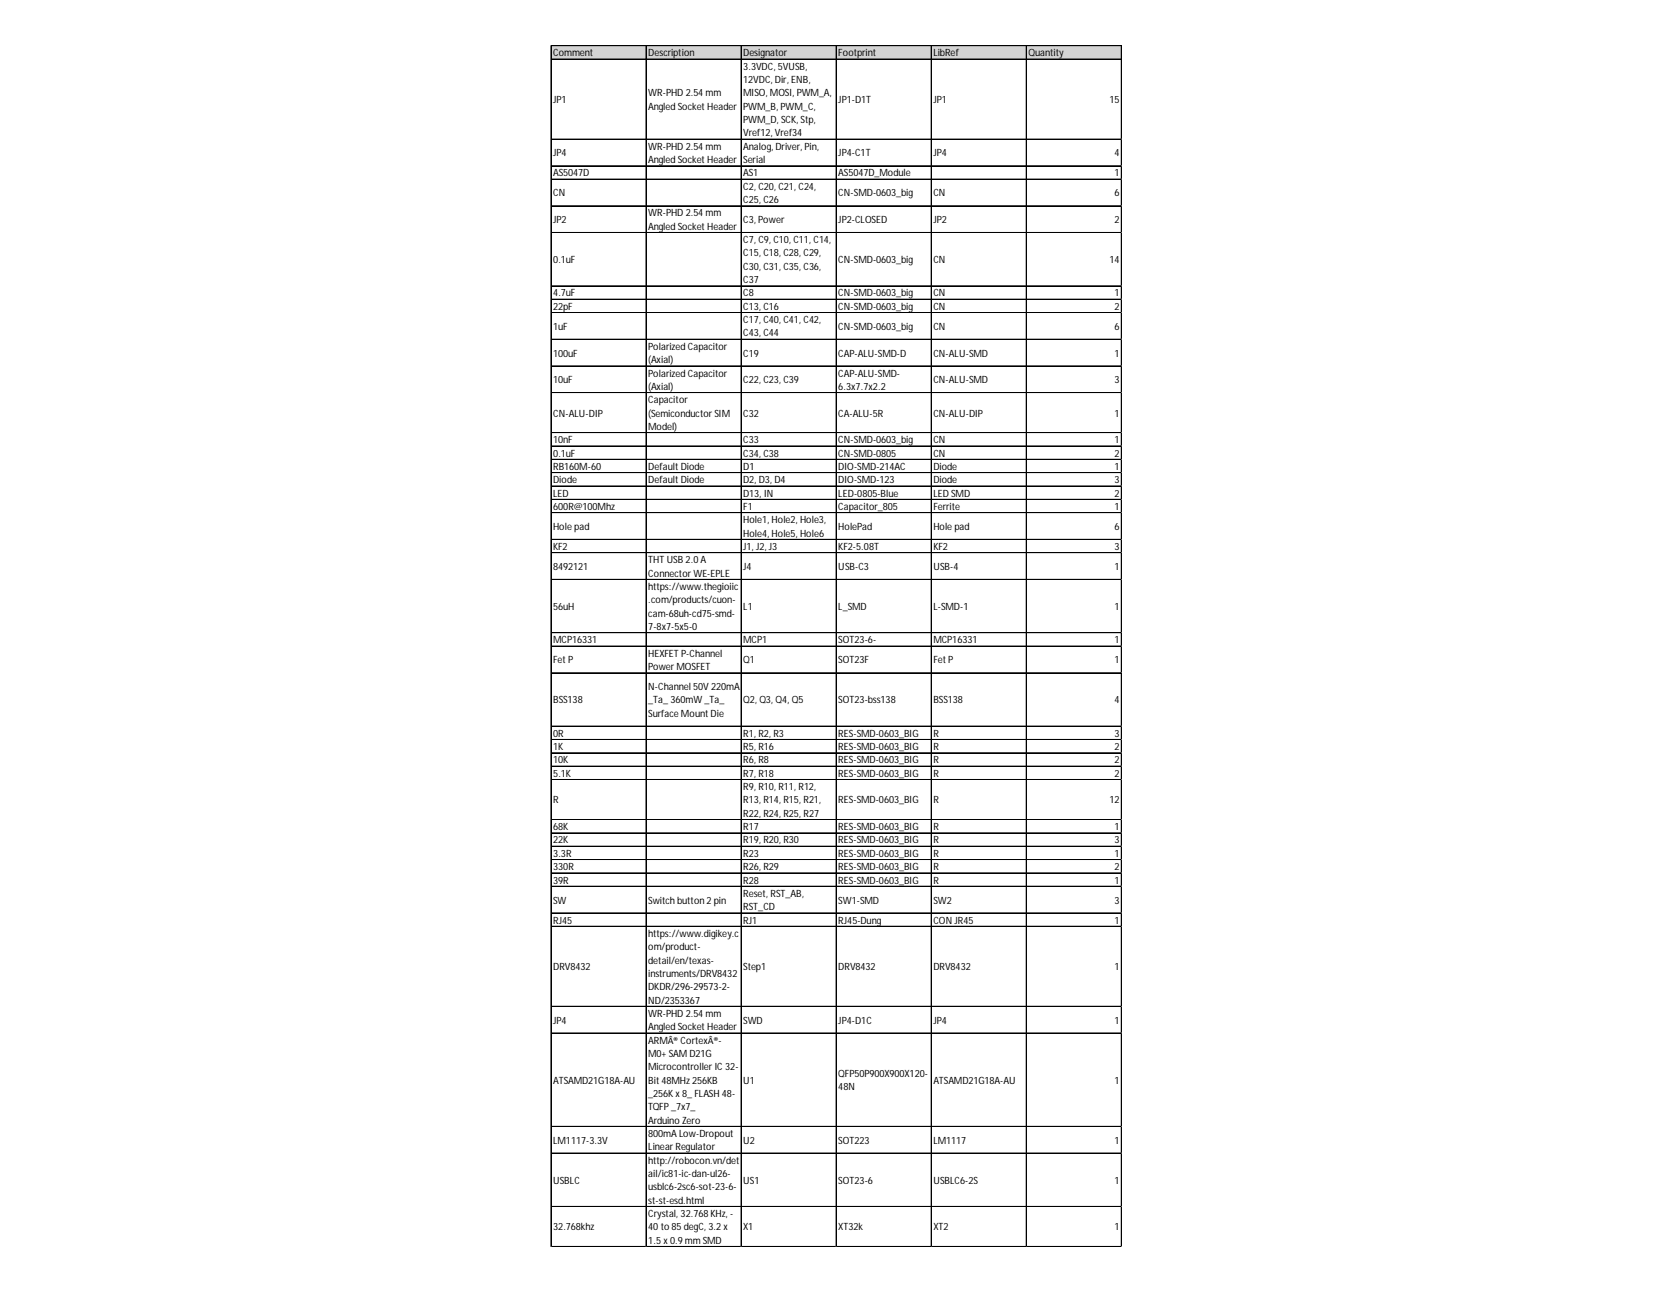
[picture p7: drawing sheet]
<svg xmlns="http://www.w3.org/2000/svg" width="279mm" height="216mm" viewBox="0 0 279 216" stroke-linecap="round" stroke-linejoin="round" font-family="sans-serif">
<defs><g id="words">
<g font-size="1.7">
<text x="92.3" y="9.4">Comment</text>
<text x="108.1" y="9.4">Description</text>
<text x="124" y="9.4">Designator</text>
<text x="124" y="11.6">3.3VDC, 5VUSB,</text>
<text x="139.8" y="9.4">Footprint</text>
<text x="155.7" y="9.4">LibRef</text>
<text x="171.5" y="9.4">Quantity</text>
<text x="92.3" y="17.2">JP1</text>
<text x="108.1" y="16.1">WR-PHD 2.54 mm</text>
<text x="124" y="13.8">12VDC, Dir, ENB,</text>
<text x="124" y="16.1">MISO, MOSI, PWM_A,</text>
<text x="139.8" y="17.2">JP1-D1T</text>
<text x="155.7" y="17.2">JP1</text>
<text x="185.1" y="17.2">15</text>
<text x="108.1" y="18.3">Angled Socket Header</text>
<text x="124" y="18.3">PWM_B, PWM_C,</text>
<text x="124" y="20.5">PWM_D, SCK, Stp,</text>
<text x="124" y="22.7">Vref12, Vref34</text>
<text x="92.3" y="26.1">JP4</text>
<text x="92.3" y="29.4">AS5047D</text>
<text x="108.1" y="25">WR-PHD 2.54 mm</text>
<text x="108.1" y="27.2">Angled Socket Header</text>
<text x="124" y="25">Analog, Driver, Pin,</text>
<text x="124" y="27.2">Serial</text>
<text x="124" y="29.4">AS1</text>
<text x="139.8" y="26.1">JP4-C1T</text>
<text x="139.8" y="29.4">AS5047D_Module</text>
<text x="155.7" y="26.1">JP4</text>
<text x="185.9" y="26.1">4</text>
<text x="185.9" y="29.4">1</text>
<text x="92.3" y="32.7">CN</text>
<text x="124" y="31.6">C2, C20, C21, C24,</text>
<text x="124" y="33.9">C25, C26</text>
<text x="139.8" y="32.7">CN-SMD-0603_big</text>
<text x="155.7" y="32.7">CN</text>
<text x="185.9" y="32.7">6</text>
<text x="92.3" y="37.2">JP2</text>
<text x="108.1" y="36.1">WR-PHD 2.54 mm</text>
<text x="108.1" y="38.3">Angled Socket Header</text>
<text x="124" y="37.2">C3, Power</text>
<text x="124" y="40.5">C7, C9, C10, C11, C14,</text>
<text x="139.8" y="37.2">JP2-CLOSED</text>
<text x="155.7" y="37.2">JP2</text>
<text x="185.9" y="37.2">2</text>
<text x="92.3" y="43.9">0.1uF</text>
<text x="124" y="42.8">C15, C18, C28, C29,</text>
<text x="124" y="45">C30, C31, C35, C36,</text>
<text x="124" y="47.2">C37</text>
<text x="139.8" y="43.9">CN-SMD-0603_big</text>
<text x="155.7" y="43.9">CN</text>
<text x="185.1" y="43.9">14</text>
<text x="92.3" y="49.4">4.7uF</text>
<text x="92.3" y="51.7">22pF</text>
<text x="124" y="49.4">C8</text>
<text x="124" y="51.7">C13, C16</text>
<text x="124" y="53.9">C17, C40, C41, C42,</text>
<text x="139.8" y="49.4">CN-SMD-0603_big</text>
<text x="139.8" y="51.7">CN-SMD-0603_big</text>
<text x="155.7" y="49.4">CN</text>
<text x="155.7" y="51.7">CN</text>
<text x="185.9" y="49.4">1</text>
<text x="185.9" y="51.7">2</text>
<text x="92.3" y="55">1uF</text>
<text x="92.3" y="59.4">100uF</text>
<text x="108.1" y="58.3">Polarized Capacitor</text>
<text x="124" y="56.1">C43, C44</text>
<text x="124" y="59.4">C19</text>
<text x="139.8" y="55">CN-SMD-0603_big</text>
<text x="139.8" y="59.4">CAP-ALU-SMD-D</text>
<text x="155.7" y="55">CN</text>
<text x="155.7" y="59.4">CN-ALU-SMD</text>
<text x="185.9" y="55">6</text>
<text x="185.9" y="59.4">1</text>
<text x="92.3" y="63.9">10uF</text>
<text x="108.1" y="60.5">(Axial)</text>
<text x="108.1" y="62.8">Polarized Capacitor</text>
<text x="108.1" y="65">(Axial)</text>
<text x="124" y="63.9">C22, C23, C39</text>
<text x="139.8" y="62.8">CAP-ALU-SMD-</text>
<text x="139.8" y="65">6.3x7.7x2.2</text>
<text x="155.7" y="63.9">CN-ALU-SMD</text>
<text x="185.9" y="63.9">3</text>
<text x="92.3" y="69.4">CN-ALU-DIP</text>
<text x="108.1" y="67.2">Capacitor</text>
<text x="108.1" y="69.4">(SemiconductorSIM</text>
<text x="108.1" y="71.7">Model)</text>
<text x="124" y="69.4">C32</text>
<text x="139.8" y="69.4">CA-ALU-5R</text>
<text x="155.7" y="69.4">CN-ALU-DIP</text>
<text x="185.9" y="69.4">1</text>
<text x="92.3" y="73.9">10nF</text>
<text x="92.3" y="76.1">0.1uF</text>
<text x="124" y="73.9">C33</text>
<text x="124" y="76.1">C34, C38</text>
<text x="139.8" y="73.9">CN-SMD-0603_big</text>
<text x="139.8" y="76.1">CN-SMD-0805</text>
<text x="155.7" y="73.9">CN</text>
<text x="155.7" y="76.1">CN</text>
<text x="185.9" y="73.9">1</text>
<text x="185.9" y="76.1">2</text>
<text x="92.3" y="78.3">RB160M-60</text>
<text x="92.3" y="80.6">Diode</text>
<text x="92.3" y="82.8">LED</text>
<text x="108.1" y="78.3">Default Diode</text>
<text x="108.1" y="80.6">Default Diode</text>
<text x="124" y="78.3">D1</text>
<text x="124" y="80.6">D2, D3, D4</text>
<text x="124" y="82.8">D13, IN</text>
<text x="139.8" y="78.3">DIO-SMD-214AC</text>
<text x="139.8" y="80.6">DIO-SMD-123</text>
<text x="139.8" y="82.8">LED-0805-Blue</text>
<text x="155.7" y="78.3">Diode</text>
<text x="155.7" y="80.6">Diode</text>
<text x="155.7" y="82.8">LED SMD</text>
<text x="185.9" y="78.3">1</text>
<text x="185.9" y="80.6">3</text>
<text x="185.9" y="82.8">2</text>
<text x="92.3" y="85">600R@100Mhz</text>
<text x="92.3" y="88.4">Hole pad</text>
<text x="124" y="85">F1</text>
<text x="124" y="87.2">Hole1, Hole2, Hole3,</text>
<text x="124" y="89.5">Hole4, Hole5, Hole6</text>
<text x="139.8" y="85">Capacitor_805</text>
<text x="139.8" y="88.4">HolePad</text>
<text x="155.7" y="85">Ferrite</text>
<text x="155.7" y="88.4">Hole pad</text>
<text x="185.9" y="85">1</text>
<text x="185.9" y="88.4">6</text>
<text x="92.3" y="91.7">KF2</text>
<text x="92.3" y="95">8492121</text>
<text x="108.1" y="93.9">THT USB 2.0 A</text>
<text x="124" y="91.7">J1, J2, J3</text>
<text x="124" y="95">J4</text>
<text x="139.8" y="91.7">KF2-5.08T</text>
<text x="139.8" y="95">USB-C3</text>
<text x="155.7" y="91.7">KF2</text>
<text x="155.7" y="95">USB-4</text>
<text x="185.9" y="91.7">3</text>
<text x="185.9" y="95">1</text>
<text x="92.3" y="101.7">56uH</text>
<text x="108.1" y="96.1">ConnectorWE-EPLE</text>
<text x="108.1" y="98.4">https://www.thegioiic</text>
<text x="108.1" y="100.6">.com/products/cuon-</text>
<text x="124" y="101.7">L1</text>
<text x="139.8" y="101.7">L_SMD</text>
<text x="155.7" y="101.7">L-SMD-1</text>
<text x="185.9" y="101.7">1</text>
<text x="92.3" y="107.3">MCP16331</text>
<text x="108.1" y="102.8">cam-68uh-cd75-smd-</text>
<text x="108.1" y="105">7-8x7-5x5-0</text>
<text x="124" y="107.3">MCP1</text>
<text x="139.8" y="107.3">SOT23-6-</text>
<text x="155.7" y="107.3">MCP16331</text>
<text x="185.9" y="107.3">1</text>
<text x="92.3" y="110.6">Fet P</text>
<text x="108.1" y="109.5">HEXFET P-Channel</text>
<text x="108.1" y="111.7">PowerMOSFET</text>
<text x="124" y="110.6">Q1</text>
<text x="139.8" y="110.6">SOT23F</text>
<text x="155.7" y="110.6">Fet P</text>
<text x="185.9" y="110.6">1</text>
<text x="92.3" y="117.3">BSS138</text>
<text x="108.1" y="115">N-Channel 50V 220mA</text>
<text x="108.1" y="117.3">_Ta_ 360mW _Ta_</text>
<text x="108.1" y="119.5">Surface Mount Die</text>
<text x="124" y="117.3">Q2, Q3, Q4, Q5</text>
<text x="139.8" y="117.3">SOT23-bss138</text>
<text x="155.7" y="117.3">BSS138</text>
<text x="185.9" y="117.3">4</text>
<text x="92.3" y="122.8">0R</text>
<text x="92.3" y="125.1">1K</text>
<text x="124" y="122.8">R1, R2, R3</text>
<text x="124" y="125.1">R5, R16</text>
<text x="139.8" y="122.8">RES-SMD-0603_BIG</text>
<text x="139.8" y="125.1">RES-SMD-0603_BIG</text>
<text x="155.7" y="122.8">R</text>
<text x="155.7" y="125.1">R</text>
<text x="185.9" y="122.8">3</text>
<text x="185.9" y="125.1">2</text>
<text x="92.3" y="127.3">10K</text>
<text x="92.3" y="129.5">5.1K</text>
<text x="124" y="127.3">R6, R8</text>
<text x="124" y="129.5">R7, R18</text>
<text x="124" y="131.7">R9, R10, R11, R12,</text>
<text x="139.8" y="127.3">RES-SMD-0603_BIG</text>
<text x="139.8" y="129.5">RES-SMD-0603_BIG</text>
<text x="155.7" y="127.3">R</text>
<text x="155.7" y="129.5">R</text>
<text x="185.9" y="127.3">2</text>
<text x="185.9" y="129.5">2</text>
<text x="92.3" y="134">R</text>
<text x="124" y="134">R13, R14, R15, R21,</text>
<text x="124" y="136.2">R22, R24, R25, R27</text>
<text x="139.8" y="134">RES-SMD-0603_BIG</text>
<text x="155.7" y="134">R</text>
<text x="185.1" y="134">12</text>
<text x="92.3" y="138.4">68K</text>
<text x="92.3" y="140.6">22K</text>
<text x="92.3" y="142.8">3.3R</text>
<text x="124" y="138.4">R17</text>
<text x="124" y="140.6">R19, R20, R30</text>
<text x="124" y="142.8">R23</text>
<text x="139.8" y="138.4">RES-SMD-0603_BIG</text>
<text x="139.8" y="140.6">RES-SMD-0603_BIG</text>
<text x="139.8" y="142.8">RES-SMD-0603_BIG</text>
<text x="155.7" y="138.4">R</text>
<text x="155.7" y="140.6">R</text>
<text x="155.7" y="142.8">R</text>
<text x="185.9" y="138.4">1</text>
<text x="185.9" y="140.6">3</text>
<text x="185.9" y="142.8">1</text>
<text x="92.3" y="145.1">330R</text>
<text x="92.3" y="147.3">39R</text>
<text x="124" y="145.1">R26, R29</text>
<text x="124" y="147.3">R28</text>
<text x="124" y="149.5">Reset, RST_AB,</text>
<text x="139.8" y="145.1">RES-SMD-0603_BIG</text>
<text x="139.8" y="147.3">RES-SMD-0603_BIG</text>
<text x="155.7" y="145.1">R</text>
<text x="155.7" y="147.3">R</text>
<text x="185.9" y="145.1">2</text>
<text x="185.9" y="147.3">1</text>
<text x="92.3" y="150.6">SW</text>
<text x="92.3" y="154">RJ45</text>
<text x="108.1" y="150.6">Switch button 2 pin</text>
<text x="124" y="151.7">RST_CD</text>
<text x="124" y="154">RJ1</text>
<text x="139.8" y="150.6">SW1-SMD</text>
<text x="139.8" y="154">RJ45-Dung</text>
<text x="155.7" y="150.6">SW2</text>
<text x="155.7" y="154">CON JR45</text>
<text x="185.9" y="150.6">3</text>
<text x="185.9" y="154">1</text>
<text x="92.3" y="161.8">DRV8432</text>
<text x="108.1" y="156.2">https://www.digikey.c</text>
<text x="108.1" y="158.4">om/product-</text>
<text x="108.1" y="160.6">detail/en/texas-</text>
<text x="124" y="161.8">Step1</text>
<text x="139.8" y="161.8">DRV8432</text>
<text x="155.7" y="161.8">DRV8432</text>
<text x="185.9" y="161.8">1</text>
<text x="108.1" y="162.9">instruments/DRV8432</text>
<text x="108.1" y="165.1">DKDR/296-29573-2-</text>
<text x="108.1" y="167.3">ND/2353367</text>
<text x="92.3" y="170.7">JP4</text>
<text x="108.1" y="169.5">WR-PHD 2.54 mm</text>
<text x="108.1" y="171.8">Angled Socket Header</text>
<text x="108.1" y="174">ARMÂ® CortexÂ®-</text>
<text x="124" y="170.7">SWD</text>
<text x="139.8" y="170.7">JP4-D1C</text>
<text x="155.7" y="170.7">JP4</text>
<text x="185.9" y="170.7">1</text>
<text x="108.1" y="176.2">M0+ SAM D21G</text>
<text x="108.1" y="178.4">Microcontroller IC32-</text>
<text x="139.8" y="179.5">QFP50P900X900X120-</text>
<text x="92.3" y="180.7">ATSAMD21G18A-AU</text>
<text x="108.1" y="180.7">Bit 48MHz 256KB</text>
<text x="108.1" y="182.9">_256Kx8_ FLASH 48-</text>
<text x="108.1" y="185.1">TQFP_7x7_</text>
<text x="124" y="180.7">U1</text>
<text x="139.8" y="181.8">48N</text>
<text x="155.7" y="180.7">ATSAMD21G18A-AU</text>
<text x="185.9" y="180.7">1</text>
<text x="92.3" y="190.7">LM1117-3.3V</text>
<text x="108.1" y="187.3">Arduino Zero</text>
<text x="108.1" y="189.6">800mA Low-Dropout</text>
<text x="108.1" y="191.8">LinearRegulator</text>
<text x="124" y="190.7">U2</text>
<text x="139.8" y="190.7">SOT223</text>
<text x="155.7" y="190.7">LM1117</text>
<text x="185.9" y="190.7">1</text>
<text x="92.3" y="197.3">USBLC</text>
<text x="108.1" y="194">http://robocon.vn/det</text>
<text x="108.1" y="196.2">ail/ic81-ic-dan-ul26-</text>
<text x="124" y="197.3">US1</text>
<text x="139.8" y="197.3">SOT23-6</text>
<text x="155.7" y="197.3">USBLC6-2S</text>
<text x="185.9" y="197.3">1</text>
<text x="108.1" y="198.5">usblc6-2sc6-sot-23-6-</text>
<text x="108.1" y="200.7">st-st-esd.html</text>
<text x="108.1" y="202.9">Crystal, 32.768 KHz, -</text>
<text x="92.3" y="205.1">32.768khz</text>
<text x="108.1" y="205.1">40 to 85 degC, 3.2 x</text>
<text x="108.1" y="207.4">1.5 x0.9 mm SMD</text>
<text x="124" y="205.1">X1</text>
<text x="139.8" y="205.1">XT32k</text>
<text x="155.7" y="205.1">XT2</text>
<text x="185.9" y="205.1">1</text>
</g>
</g></defs>
<path d="M91.9 7.7h95.3v2.2h-95.3z" fill="#d3d3d3"/>
<g fill="none" stroke="#000" stroke-width=".17">
<path d="M91.9 7.6v200.3M92 7.6h95.1M92 7.7h95.1M92 9.8h95.1M92 9.9h95.1M107.8 7.7v200.2M123.6 7.7v200.2M123.7 7.7v200.2M139.5 7.7v200.2M155.3 7.7v200.2M155.4 7.7v200.2M171.2 7.7v200.2"/>
<path d="M187 7.7v200.2M187.1 7.7v200.2M92 23.2h95.1M92 27.6h95.1M92 27.7h95.1M92 29.9h95.1M92 34.3h95.1M92 34.4h95.1M92 38.8h95.1M92 47.7h95.1M92 49.9h95.1M92 52.1h95.1"/>
<path d="M92 56.6h95.1M92 61h95.1M92 65.4h95.1M92 65.5h95.1M92 72.1h95.1M92 72.2h95.1M92 74.3h95.1M92 74.4h95.1M92 76.6h95.1M92 78.8h95.1M92 81h95.1M92 81.1h95.1"/>
<path d="M92 83.2h95.1M92 83.3h95.1M92 85.5h95.1M92 89.9h95.1M92 90h95.1M92 92.1h95.1M92 92.2h95.1M92 96.6h95.1M92 105.5h95.1M92 107.7h95.1M92 107.8h95.1M92 112.2h95.1"/>
<path d="M92 121.1h95.1M92 123.3h95.1M92 125.5h95.1M92 127.7h95.1M92 127.8h95.1M92 130h95.1M92 136.6h95.1M92 136.7h95.1M92 138.8h95.1M92 138.9h95.1M92 141.1h95.1M92 143.3h95.1"/>
<path d="M92 145.5h95.1M92 145.6h95.1M92 147.7h95.1M92 147.8h95.1M92 152.2h95.1M92 154.4h95.1M92 154.5h95.1M92 167.8h95.1M92 172.2h95.1M92 172.3h95.1M92 187.8h95.1M92 192.2h95.1"/>
<path d="M92 192.3h95.1M92 201.1h95.1M92 201.2h95.1M92 207.8h95.1"/>
</g>
<path d="M91.9 207.9h.1" fill="none" stroke="#d4d4d4" stroke-width=".17"/>
<path d="M91.9 207.9h.1z" fill="#d4d4d4"/>
<path d="M107.8 207.9h.1" fill="none" stroke="#d4d4d4" stroke-width=".17"/>
<path d="M123.6 207.9h.1" fill="none" stroke="#d4d4d4" stroke-width=".17"/>
<path d="M123.6 207.9h.1z" fill="#d4d4d4"/>
<path d="M139.5 207.9h.1" fill="none" stroke="#d4d4d4" stroke-width=".17"/>
<path d="M139.5 207.9h.1z" fill="#d4d4d4"/>
<path d="M155.3 207.9h.1" fill="none" stroke="#d4d4d4" stroke-width=".17"/>
<path d="M155.3 207.9h.1z" fill="#d4d4d4"/>
<path d="M171.2 207.9h.1" fill="none" stroke="#d4d4d4" stroke-width=".17"/>
<path d="M171.2 207.9h.1z" fill="#d4d4d4"/>
<path d="M187 207.9h.1" fill="none" stroke="#d4d4d4" stroke-width=".17"/>
<path d="M187 207.9h.1z" fill="#d4d4d4"/>
<path d="M187.1 23.2h.1" fill="none" stroke="#d4d4d4" stroke-width=".17"/>
<path d="M187.1 23.2l.1 .1z" fill="#d4d4d4"/>
<path d="M187.1 27.6h.1" fill="none" stroke="#d4d4d4" stroke-width=".17"/>
<path d="M187.1 27.6l.1 .1z" fill="#d4d4d4"/>
<path d="M187.1 29.9h.1" fill="none" stroke="#d4d4d4" stroke-width=".17"/>
<path d="M187.1 29.9l.1 .1z" fill="#d4d4d4"/>
<path d="M187.1 34.3h.1" fill="none" stroke="#d4d4d4" stroke-width=".17"/>
<path d="M187.1 34.3l.1 .1z" fill="#d4d4d4"/>
<path d="M187.1 38.8h.1" fill="none" stroke="#d4d4d4" stroke-width=".17"/>
<path d="M187.1 38.8h.1z" fill="#d4d4d4"/>
<path d="M187.1 47.7h.1" fill="none" stroke="#d4d4d4" stroke-width=".17"/>
<path d="M187.1 47.7h.1z" fill="#d4d4d4"/>
<path d="M187.1 49.9h.1" fill="none" stroke="#d4d4d4" stroke-width=".17"/>
<path d="M187.1 49.9l.1 .1z" fill="#d4d4d4"/>
<path d="M187.1 52.1h.1" fill="none" stroke="#d4d4d4" stroke-width=".17"/>
<path d="M187.1 52.1l.1 .1z" fill="#d4d4d4"/>
<path d="M187.1 56.6h.1" fill="none" stroke="#d4d4d4" stroke-width=".17"/>
<path d="M187.1 56.6h.1z" fill="#d4d4d4"/>
<path d="M187.1 61h.1" fill="none" stroke="#d4d4d4" stroke-width=".17"/>
<path d="M187.1 61l.1 .1z" fill="#d4d4d4"/>
<path d="M187.1 65.4h.1" fill="none" stroke="#d4d4d4" stroke-width=".17"/>
<path d="M187.1 65.4l.1 .1z" fill="#d4d4d4"/>
<path d="M187.1 72.1h.1" fill="none" stroke="#d4d4d4" stroke-width=".17"/>
<path d="M187.1 72.1l.1 .1z" fill="#d4d4d4"/>
<path d="M187.1 74.3h.1" fill="none" stroke="#d4d4d4" stroke-width=".17"/>
<path d="M187.1 74.3l.1 .1z" fill="#d4d4d4"/>
<path d="M187.1 76.6h.1" fill="none" stroke="#d4d4d4" stroke-width=".17"/>
<path d="M187.1 76.6l.1 .1z" fill="#d4d4d4"/>
<path d="M187.1 78.8h.1" fill="none" stroke="#d4d4d4" stroke-width=".17"/>
<path d="M187.1 78.8l.1 .1z" fill="#d4d4d4"/>
<path d="M187.1 81h.1" fill="none" stroke="#d4d4d4" stroke-width=".17"/>
<path d="M187.1 81l.1 .1z" fill="#d4d4d4"/>
<path d="M187.1 83.2h.1" fill="none" stroke="#d4d4d4" stroke-width=".17"/>
<path d="M187.1 83.2l.1 .1z" fill="#d4d4d4"/>
<path d="M187.1 85.5h.1" fill="none" stroke="#d4d4d4" stroke-width=".17"/>
<path d="M187.1 85.5l.1 .1z" fill="#d4d4d4"/>
<path d="M187.1 89.9h.1" fill="none" stroke="#d4d4d4" stroke-width=".17"/>
<path d="M187.1 89.9l.1 .1z" fill="#d4d4d4"/>
<path d="M187.1 92.1h.1" fill="none" stroke="#d4d4d4" stroke-width=".17"/>
<path d="M187.1 92.1l.1 .1z" fill="#d4d4d4"/>
<path d="M187.1 96.6h.1" fill="none" stroke="#d4d4d4" stroke-width=".17"/>
<path d="M187.1 96.6l.1 .1z" fill="#d4d4d4"/>
<path d="M187.1 105.5h.1" fill="none" stroke="#d4d4d4" stroke-width=".17"/>
<path d="M187.1 105.5l.1 .1z" fill="#d4d4d4"/>
<path d="M187.1 107.7h.1" fill="none" stroke="#d4d4d4" stroke-width=".17"/>
<path d="M187.1 107.7l.1 .1z" fill="#d4d4d4"/>
<path d="M187.1 112.2h.1" fill="none" stroke="#d4d4d4" stroke-width=".17"/>
<path d="M187.1 112.2l.1 .1z" fill="#d4d4d4"/>
<path d="M187.1 121.1h.1" fill="none" stroke="#d4d4d4" stroke-width=".17"/>
<path d="M187.1 121.1h.1z" fill="#d4d4d4"/>
<path d="M187.1 123.3h.1" fill="none" stroke="#d4d4d4" stroke-width=".17"/>
<path d="M187.1 123.3l.1 .1z" fill="#d4d4d4"/>
<path d="M187.1 125.5h.1" fill="none" stroke="#d4d4d4" stroke-width=".17"/>
<path d="M187.1 125.5l.1 .1z" fill="#d4d4d4"/>
<path d="M187.1 127.7h.1" fill="none" stroke="#d4d4d4" stroke-width=".17"/>
<path d="M187.1 127.7l.1 .1z" fill="#d4d4d4"/>
<path d="M187.1 130h.1" fill="none" stroke="#d4d4d4" stroke-width=".17"/>
<path d="M187.1 130h.1z" fill="#d4d4d4"/>
<path d="M187.1 136.6h.1" fill="none" stroke="#d4d4d4" stroke-width=".17"/>
<path d="M187.1 136.6l.1 .1z" fill="#d4d4d4"/>
<path d="M187.1 138.8h.1" fill="none" stroke="#d4d4d4" stroke-width=".17"/>
<path d="M187.1 138.8l.1 .1z" fill="#d4d4d4"/>
<path d="M187.1 141.1h.1" fill="none" stroke="#d4d4d4" stroke-width=".17"/>
<path d="M187.1 141.1l.1 .1z" fill="#d4d4d4"/>
<path d="M187.1 143.3h.1" fill="none" stroke="#d4d4d4" stroke-width=".17"/>
<path d="M187.1 143.3l.1 .1z" fill="#d4d4d4"/>
<path d="M187.1 145.5h.1" fill="none" stroke="#d4d4d4" stroke-width=".17"/>
<path d="M187.1 145.5l.1 .1z" fill="#d4d4d4"/>
<path d="M187.1 147.7h.1" fill="none" stroke="#d4d4d4" stroke-width=".17"/>
<path d="M187.1 147.7l.1 .1z" fill="#d4d4d4"/>
<path d="M187.1 152.2h.1" fill="none" stroke="#d4d4d4" stroke-width=".17"/>
<path d="M187.1 152.2l.1 .1z" fill="#d4d4d4"/>
<path d="M187.1 154.4h.1" fill="none" stroke="#d4d4d4" stroke-width=".17"/>
<path d="M187.1 154.4l.1 .1z" fill="#d4d4d4"/>
<path d="M187.1 167.8h.1" fill="none" stroke="#d4d4d4" stroke-width=".17"/>
<path d="M187.1 167.8l.1 .1z" fill="#d4d4d4"/>
<path d="M187.1 172.2h.1" fill="none" stroke="#d4d4d4" stroke-width=".17"/>
<path d="M187.1 172.2l.1 .1z" fill="#d4d4d4"/>
<path d="M187.1 187.8h.1" fill="none" stroke="#d4d4d4" stroke-width=".17"/>
<path d="M187.1 187.8l.1 .1z" fill="#d4d4d4"/>
<path d="M187.1 192.2h.1" fill="none" stroke="#d4d4d4" stroke-width=".17"/>
<path d="M187.1 192.2l.1 .1z" fill="#d4d4d4"/>
<path d="M187.1 201.1h.1" fill="none" stroke="#d4d4d4" stroke-width=".17"/>
<path d="M187.1 201.1l.1 .1z" fill="#d4d4d4"/>
<path d="M187.1 207.8h.1" fill="none" stroke="#d4d4d4" stroke-width=".17"/>
<path d="M187.1 207.8l.1 .1z" fill="#d4d4d4"/>
<use href="#words"/>
</svg>
